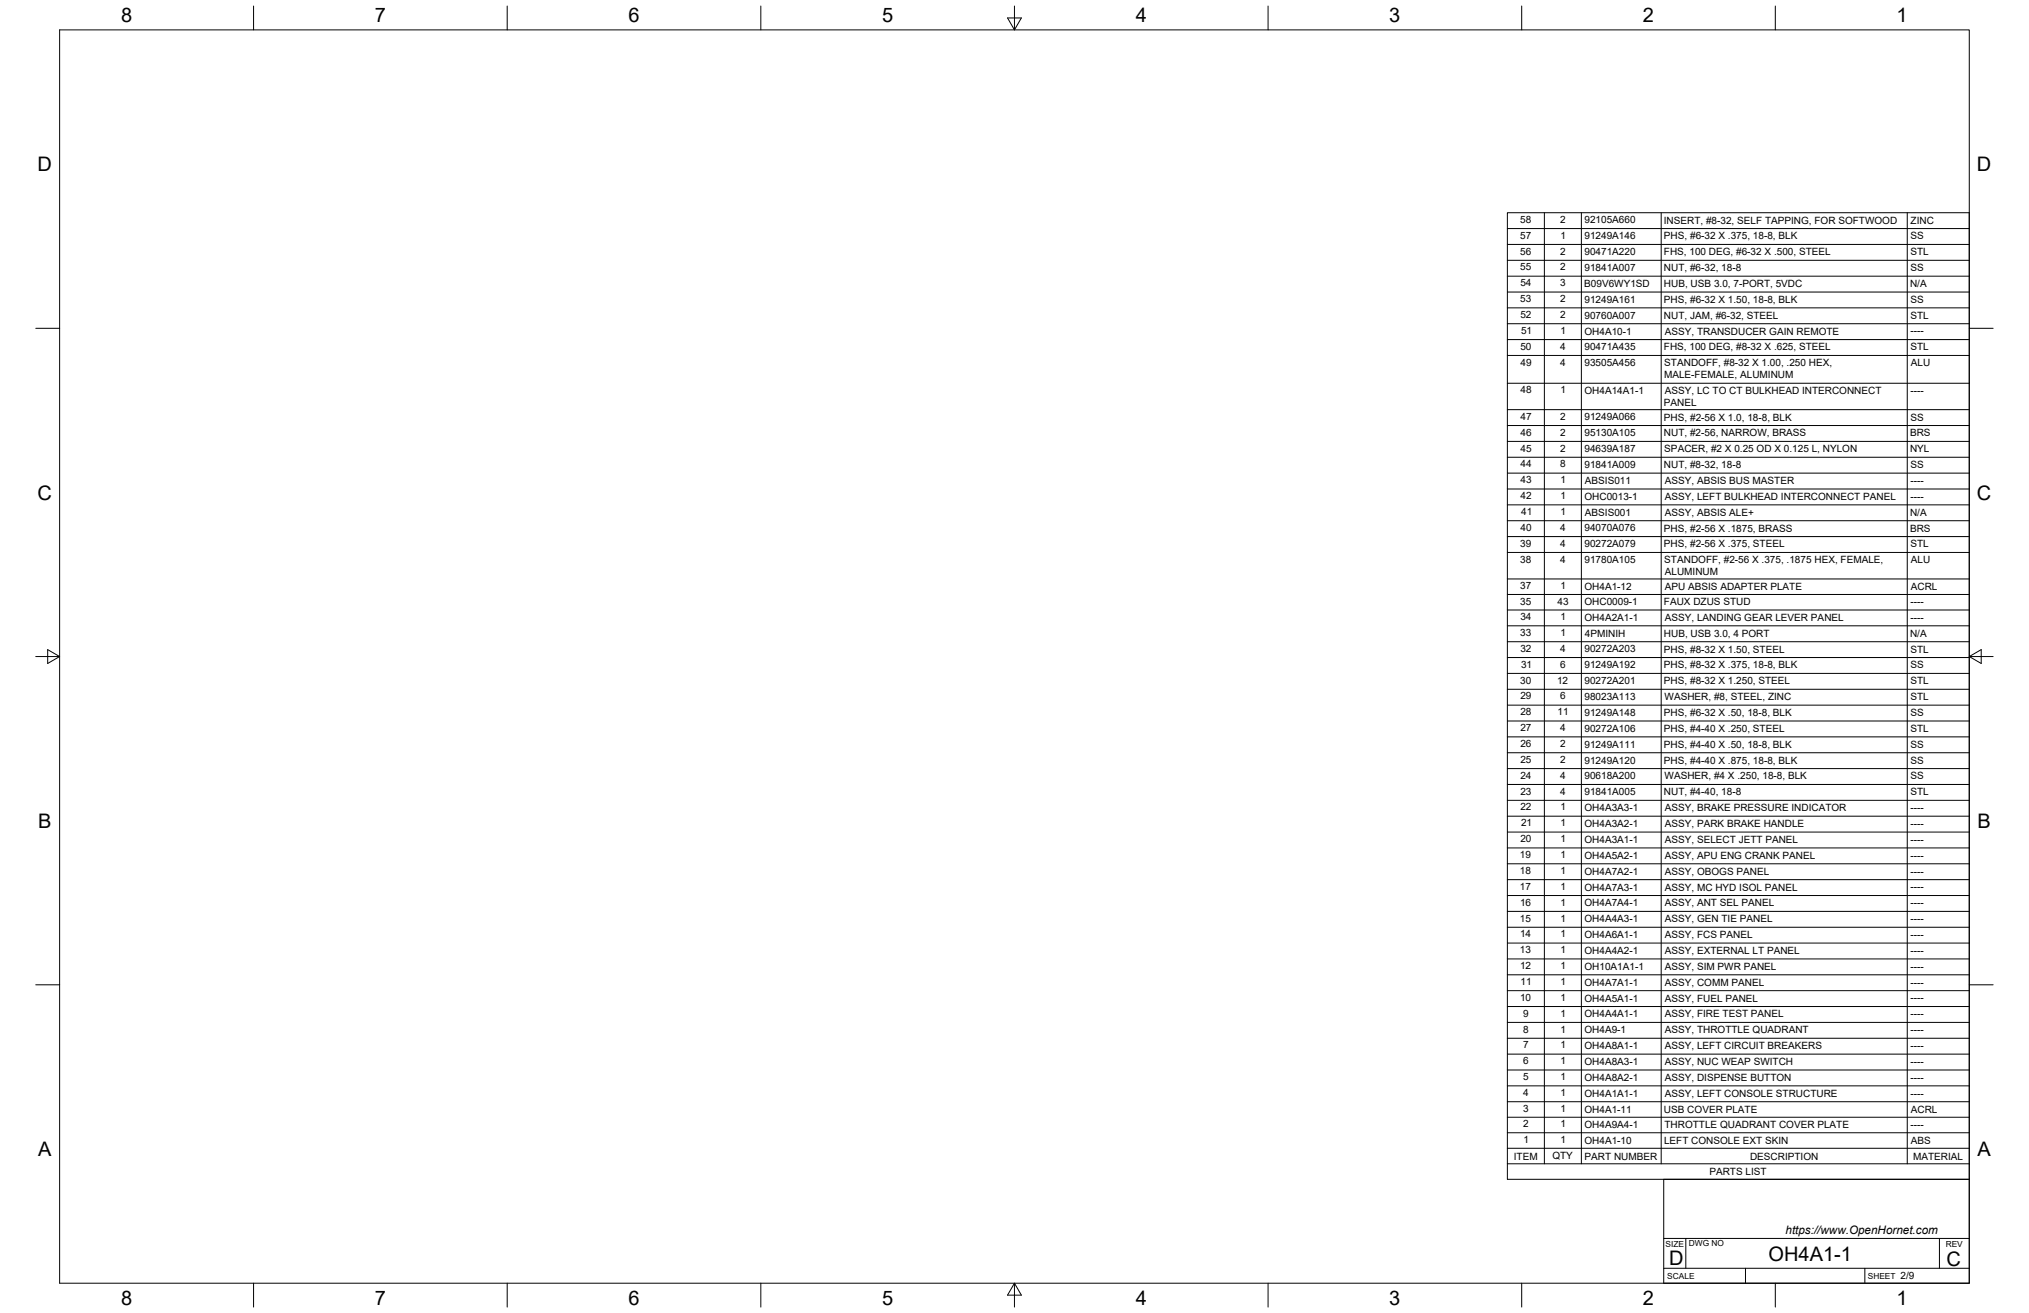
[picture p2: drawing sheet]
<svg xmlns="http://www.w3.org/2000/svg" width="864mm" height="559mm" viewBox="0 0 864 559" stroke-linecap="round" stroke-linejoin="round" font-family="sans-serif">
<defs><g id="words">
<g font-size="8.5">
<text x="51.6" y="9.4">8</text>
<text x="159.5" y="9.4">7</text>
<text x="267.5" y="9.4">6</text>
<text x="375.4" y="9.3">5</text>
<text x="483.4" y="9.4">4</text>
<text x="591.3" y="9.4">3</text>
<text x="699.3" y="9.4">2</text>
<text x="807.2" y="9.4">1</text>
<text x="16" y="72.9">D</text>
<text x="841.4" y="72.9">D</text>
<text x="16" y="212.6">C</text>
<text x="841.4" y="212.6">C</text>
<text x="16.2" y="352.3">B</text>
<text x="841.7" y="352.3">B</text>
<text x="16.2" y="492">A</text>
<text x="841.7" y="492">A</text>
<text x="710.4" y="538.4">D</text>
<text x="752.8" y="536.7">OH4A1-1</text>
<text x="828.4" y="538.8">C</text>
<text x="51.6" y="555.5">8</text>
<text x="159.5" y="555.5">7</text>
<text x="267.5" y="555.5">6</text>
<text x="375.4" y="555.4">5</text>
<text x="483.4" y="555.5">4</text>
<text x="591.3" y="555.5">3</text>
<text x="699.3" y="555.5">2</text>
<text x="807.2" y="555.5">1</text>
</g>
<text font-size="5" x="760" y="525.2">https://www.OpenHornet.com</text>
<g font-size="4.3">
<text x="647.1" y="94.8">58</text>
<text x="664.1" y="94.8">2</text>
<text x="674.4" y="95.1">92105A660</text>
<text x="708.2" y="95.1">INSERT, #8-32, SELF TAPPING, FOR SOFTWOOD</text>
<text x="813.2" y="95.1">ZINC</text>
<text x="647.1" y="101.6">57</text>
<text x="664.2" y="101.6">1</text>
<text x="674.4" y="101.9">91249A146</text>
<text x="708.2" y="101.9">PHS, #6-32 X .375, 18-8, BLK</text>
<text x="813.1" y="101.9">SS</text>
<text x="647.1" y="108.4">56</text>
<text x="664.1" y="108.4">2</text>
<text x="674.4" y="108.6">90471A220</text>
<text x="708.2" y="108.6">FHS, 100 DEG, #6-32 X .500, STEEL</text>
<text x="813.1" y="108.6">STL</text>
<text x="647.1" y="115.1">55</text>
<text x="664.1" y="115.1">2</text>
<text x="674.4" y="115.4">91841A007</text>
<text x="708.2" y="115.4">NUT, #6-32, 18-8</text>
<text x="813.1" y="115.4">SS</text>
<text x="647.1" y="121.9">54</text>
<text x="664" y="121.9">3</text>
<text x="674.3" y="122.2">B09V6WY1SD</text>
<text x="708.2" y="122.2">HUB, USB 3.0, 7-PORT, 5VDC</text>
<text x="813" y="122.2">N/A</text>
<text x="647.1" y="128.6">53</text>
<text x="664.1" y="128.6">2</text>
<text x="674.4" y="128.9">91249A161</text>
<text x="708.2" y="128.9">PHS, #6-32 X 1.50, 18-8, BLK</text>
<text x="813.1" y="128.9">SS</text>
<text x="647.1" y="135.4">52</text>
<text x="664.1" y="135.4">2</text>
<text x="674.4" y="135.6">90760A007</text>
<text x="708.2" y="135.7">NUT, JAM, #6-32, STEEL</text>
<text x="813.1" y="135.7">STL</text>
<text x="647.4" y="142.1">51</text>
<text x="664.2" y="142.1">1</text>
<text x="674.4" y="142.4">OH4A10-1</text>
<text x="708.6" y="142.4">ASSY, TRANSDUCER GAIN REMOTE</text>
<text x="813.2" y="142.3">----</text>
<text x="647.1" y="148.9">50</text>
<text x="664.1" y="148.8">4</text>
<text x="674.4" y="149.1">90471A435</text>
<text x="708.2" y="149.2">FHS, 100 DEG, #8-32 X .625, STEEL</text>
<text x="813.1" y="149.2">STL</text>
<text x="647.1" y="155.6">49</text>
<text x="664.1" y="155.6">4</text>
<text x="674.4" y="155.9">93505A456</text>
<text x="708.4" y="155.9">STANDOFF, #8-32 X 1.00, .250 HEX,</text>
<text x="813.3" y="155.9">ALU</text>
<text x="708.3" y="161">MALE-FEMALE, ALUMINUM</text>
<text x="647.1" y="167.4">48</text>
<text x="664.2" y="167.4">1</text>
<text x="674.4" y="167.7">OH4A14A1-1</text>
<text x="708.6" y="167.7">ASSY, LC TO CT BULKHEAD INTERCONNECT</text>
<text x="813.2" y="167.7">----</text>
<text x="708.2" y="172.8">PANEL</text>
<text x="647.1" y="178.7">47</text>
<text x="664.1" y="178.7">2</text>
<text x="674.4" y="178.9">91249A066</text>
<text x="708.2" y="179">PHS, #2-56 X 1.0, 18-8, BLK</text>
<text x="813.1" y="179">SS</text>
<text x="647.1" y="185.4">46</text>
<text x="664.1" y="185.4">2</text>
<text x="674.4" y="185.7">95130A105</text>
<text x="708.2" y="185.7">NUT, #2-56, NARROW, BRASS</text>
<text x="813" y="185.7">BRS</text>
<text x="647.1" y="192.2">45</text>
<text x="664.1" y="192.2">2</text>
<text x="674.4" y="192.4">94639A187</text>
<text x="708.4" y="192.5">SPACER, #2 X 0.25 OD X 0.125 L, NYLON</text>
<text x="813" y="192.4">NYL</text>
<text x="647.1" y="198.9">44</text>
<text x="664" y="198.9">8</text>
<text x="674.4" y="199.2">91841A009</text>
<text x="708.2" y="199.2">NUT, #8-32, 18-8</text>
<text x="813.1" y="199.2">SS</text>
<text x="647.1" y="205.7">43</text>
<text x="664.2" y="205.7">1</text>
<text x="674.6" y="206">ABSIS011</text>
<text x="708.6" y="206">ASSY, ABSIS BUS MASTER</text>
<text x="813.2" y="205.9">----</text>
<text x="647.2" y="212.4">42</text>
<text x="664.2" y="212.4">1</text>
<text x="674.4" y="212.7">OHC0013-1</text>
<text x="708.6" y="212.7">ASSY, LEFT BULKHEAD INTERCONNECT PANEL</text>
<text x="813.2" y="212.7">----</text>
<text x="647.4" y="219.2">41</text>
<text x="664.2" y="219.2">1</text>
<text x="674.6" y="219.5">ABSIS001</text>
<text x="708.6" y="219.5">ASSY, ABSIS ALE+</text>
<text x="813" y="219.5">N/A</text>
<text x="647.1" y="225.9">40</text>
<text x="664.1" y="225.9">4</text>
<text x="674.4" y="226.2">94070A076</text>
<text x="708.2" y="226.2">PHS, #2-56 X .1875, BRASS</text>
<text x="813" y="226.2">BRS</text>
<text x="647.1" y="232.7">39</text>
<text x="664.1" y="232.7">4</text>
<text x="674.4" y="232.9">90272A079</text>
<text x="708.2" y="233">PHS, #2-56 X .375, STEEL</text>
<text x="813.1" y="233">STL</text>
<text x="647.1" y="239.4">38</text>
<text x="664.1" y="239.4">4</text>
<text x="674.4" y="239.7">91780A105</text>
<text x="708.4" y="239.7">STANDOFF, #2-56 X .375, .1875 HEX, FEMALE,</text>
<text x="813.3" y="239.7">ALU</text>
<text x="708.6" y="244.8">ALUMINUM</text>
<text x="647.1" y="250.7">37</text>
<text x="664.2" y="250.7">1</text>
<text x="674.4" y="251">OH4A1-12</text>
<text x="708.6" y="251">APU ABSIS ADAPTER PLATE</text>
<text x="813.3" y="251">ACRL</text>
<text x="647.1" y="257.3">35</text>
<text x="662.9" y="257.3">43</text>
<text x="674.4" y="257.6">OHC0009-1</text>
<text x="708.2" y="257.6">FAUX DZUS STUD</text>
<text x="813.2" y="257.6">----</text>
<text x="647.1" y="263.9">34</text>
<text x="664.2" y="263.9">1</text>
<text x="674.4" y="264.2">OH4A2A1-1</text>
<text x="708.6" y="264.2">ASSY, LANDING GEAR LEVER PANEL</text>
<text x="813.2" y="264.2">----</text>
<text x="647.1" y="270.7">33</text>
<text x="664.2" y="270.7">1</text>
<text x="674.5" y="270.9">4PMINIH</text>
<text x="708.2" y="271">HUB, USB 3.0, 4 PORT</text>
<text x="813" y="271">N/A</text>
<text x="647.1" y="277.4">32</text>
<text x="664.1" y="277.4">4</text>
<text x="674.4" y="277.7">90272A203</text>
<text x="708.2" y="277.7">PHS, #8-32 X 1.50, STEEL</text>
<text x="813.1" y="277.7">STL</text>
<text x="647.4" y="284.2">31</text>
<text x="664" y="284.2">6</text>
<text x="674.4" y="284.4">91249A192</text>
<text x="708.2" y="284.5">PHS, #8-32 X .375, 18-8, BLK</text>
<text x="813.1" y="284.5">SS</text>
<text x="647.1" y="290.9">30</text>
<text x="662.7" y="290.9">12</text>
<text x="674.4" y="291.2">90272A201</text>
<text x="708.2" y="291.2">PHS, #8-32 X 1.250, STEEL</text>
<text x="813.1" y="291.2">STL</text>
<text x="647.1" y="297.7">29</text>
<text x="664" y="297.7">6</text>
<text x="674.4" y="297.9">98023A113</text>
<text x="708.5" y="298">WASHER, #8, STEEL, ZINC</text>
<text x="813.1" y="298">STL</text>
<text x="647.1" y="304.4">28</text>
<text x="663" y="304.4">11</text>
<text x="674.4" y="304.7">91249A148</text>
<text x="708.2" y="304.7">PHS, #6-32 X .50, 18-8, BLK</text>
<text x="813.1" y="304.7">SS</text>
<text x="647.1" y="311.2">27</text>
<text x="664.1" y="311.2">4</text>
<text x="674.4" y="311.4">90272A106</text>
<text x="708.2" y="311.5">PHS, #4-40 X .250, STEEL</text>
<text x="813.1" y="311.5">STL</text>
<text x="647.1" y="317.9">26</text>
<text x="664.1" y="317.9">2</text>
<text x="674.4" y="318.2">91249A111</text>
<text x="708.2" y="318.2">PHS, #4-40 X .50, 18-8, BLK</text>
<text x="813.1" y="318.2">SS</text>
<text x="647.1" y="324.7">25</text>
<text x="664.1" y="324.7">2</text>
<text x="674.4" y="325">91249A120</text>
<text x="708.2" y="325">PHS, #4-40 X .875, 18-8, BLK</text>
<text x="813.1" y="325">SS</text>
<text x="647.1" y="331.4">24</text>
<text x="664.1" y="331.4">4</text>
<text x="674.4" y="331.7">90618A200</text>
<text x="708.5" y="331.7">WASHER, #4 X .250, 18-8, BLK</text>
<text x="813.1" y="331.7">SS</text>
<text x="647.1" y="338.2">23</text>
<text x="664.1" y="338.2">4</text>
<text x="674.4" y="338.4">91841A005</text>
<text x="708.2" y="338.5">NUT, #4-40, 18-8</text>
<text x="813.1" y="338.5">STL</text>
<text x="647.1" y="344.9">22</text>
<text x="664.2" y="344.9">1</text>
<text x="674.4" y="345.2">OH4A3A3-1</text>
<text x="708.6" y="345.2">ASSY, BRAKE PRESSURE INDICATOR</text>
<text x="813.2" y="345.2">----</text>
<text x="647.4" y="351.7">21</text>
<text x="664.2" y="351.7">1</text>
<text x="674.4" y="352">OH4A3A2-1</text>
<text x="708.6" y="352">ASSY, PARK BRAKE HANDLE</text>
<text x="813.2" y="351.9">----</text>
<text x="647.1" y="358.4">20</text>
<text x="664.2" y="358.4">1</text>
<text x="674.4" y="358.7">OH4A3A1-1</text>
<text x="708.6" y="358.7">ASSY, SELECT JETT PANEL</text>
<text x="813.2" y="358.7">----</text>
<text x="646.9" y="365.2">19</text>
<text x="664.2" y="365.2">1</text>
<text x="674.4" y="365.5">OH4A5A2-1</text>
<text x="708.6" y="365.5">ASSY, APU ENG CRANK PANEL</text>
<text x="813.2" y="365.4">----</text>
<text x="646.9" y="371.9">18</text>
<text x="664.2" y="371.9">1</text>
<text x="674.4" y="372.2">OH4A7A2-1</text>
<text x="708.6" y="372.2">ASSY, OBOGS PANEL</text>
<text x="813.2" y="372.2">----</text>
<text x="646.9" y="378.7">17</text>
<text x="664.2" y="378.7">1</text>
<text x="674.4" y="379">OH4A7A3-1</text>
<text x="708.6" y="379">ASSY, MC HYD ISOL PANEL</text>
<text x="813.2" y="378.9">----</text>
<text x="647" y="385.4">16</text>
<text x="664.2" y="385.4">1</text>
<text x="674.4" y="385.7">OH4A7A4-1</text>
<text x="708.6" y="385.7">ASSY, ANT SEL PANEL</text>
<text x="813.2" y="385.7">----</text>
<text x="646.9" y="392.2">15</text>
<text x="664.2" y="392.2">1</text>
<text x="674.4" y="392.5">OH4A4A3-1</text>
<text x="708.6" y="392.5">ASSY, GEN TIE PANEL</text>
<text x="813.2" y="392.5">----</text>
<text x="647" y="398.9">14</text>
<text x="664.2" y="398.9">1</text>
<text x="674.4" y="399.2">OH4A6A1-1</text>
<text x="708.6" y="399.2">ASSY, FCS PANEL</text>
<text x="813.2" y="399.2">----</text>
<text x="646.9" y="405.7">13</text>
<text x="664.2" y="405.7">1</text>
<text x="674.4" y="406">OH4A4A2-1</text>
<text x="708.6" y="406">ASSY, EXTERNAL LT PANEL</text>
<text x="813.2" y="405.9">----</text>
<text x="647" y="412.5">12</text>
<text x="664.2" y="412.5">1</text>
<text x="674.4" y="412.8">OH10A1A1-1</text>
<text x="708.6" y="412.8">ASSY, SIM PWR PANEL</text>
<text x="813.2" y="412.7">----</text>
<text x="647.2" y="419.2">11</text>
<text x="664.2" y="419.2">1</text>
<text x="674.4" y="419.5">OH4A7A1-1</text>
<text x="708.6" y="419.5">ASSY, COMM PANEL</text>
<text x="813.2" y="419.4">----</text>
<text x="647" y="426">10</text>
<text x="664.2" y="426">1</text>
<text x="674.4" y="426.3">OH4A5A1-1</text>
<text x="708.6" y="426.3">ASSY, FUEL PANEL</text>
<text x="813.2" y="426.2">----</text>
<text x="648.3" y="432.7">9</text>
<text x="664.2" y="432.7">1</text>
<text x="674.4" y="433">OH4A4A1-1</text>
<text x="708.6" y="433">ASSY, FIRE TEST PANEL</text>
<text x="813.2" y="432.9">----</text>
<text x="648.3" y="439.5">8</text>
<text x="664.2" y="439.5">1</text>
<text x="674.4" y="439.8">OH4A9-1</text>
<text x="708.6" y="439.8">ASSY, THROTTLE QUADRANT</text>
<text x="813.2" y="439.7">----</text>
<text x="648.3" y="446.2">7</text>
<text x="664.2" y="446.2">1</text>
<text x="674.4" y="446.5">OH4A8A1-1</text>
<text x="708.6" y="446.5">ASSY, LEFT CIRCUIT BREAKERS</text>
<text x="813.2" y="446.4">----</text>
<text x="648.3" y="453">6</text>
<text x="664.2" y="453">1</text>
<text x="674.4" y="453.3">OH4A8A3-1</text>
<text x="708.6" y="453.3">ASSY, NUC WEAP SWITCH</text>
<text x="813.2" y="453.2">----</text>
<text x="648.3" y="459.7">5</text>
<text x="664.2" y="459.7">1</text>
<text x="674.4" y="460">OH4A8A2-1</text>
<text x="708.6" y="460">ASSY, DISPENSE BUTTON</text>
<text x="813.2" y="460">----</text>
<text x="648.3" y="466.4">4</text>
<text x="664.2" y="466.5">1</text>
<text x="674.4" y="466.8">OH4A1A1-1</text>
<text x="708.6" y="466.8">ASSY, LEFT CONSOLE STRUCTURE</text>
<text x="813.2" y="466.7">----</text>
<text x="648.3" y="473.2">3</text>
<text x="664.2" y="473.2">1</text>
<text x="674.4" y="473.5">OH4A1-11</text>
<text x="708.2" y="473.5">USB COVER PLATE</text>
<text x="813.3" y="473.5">ACRL</text>
<text x="648.3" y="479.8">2</text>
<text x="664.2" y="479.8">1</text>
<text x="674.4" y="480.1">OH4A9A4-1</text>
<text x="708.5" y="480.1">THROTTLE QUADRANT COVER PLATE</text>
<text x="813.2" y="480.1">----</text>
<text x="648.4" y="486.4">1</text>
<text x="664.2" y="486.4">1</text>
<text x="674.4" y="486.7">OH4A1-10</text>
<text x="708.3" y="486.7">LEFT CONSOLE EXT SKIN</text>
<text x="813.3" y="486.7">ABS</text>
<text x="644.3" y="493.5">ITEM</text>
<text x="660.7" y="493.4">QTY</text>
<text x="674.4" y="493.5">PART NUMBER</text>
<text x="744.9" y="493.5">DESCRIPTION</text>
<text x="814.2" y="493.5">MATERIAL</text>
<text x="727.6" y="500.1">PARTS LIST</text>
<text x="809" y="544.5">2/9</text>
</g>
<g font-size="3.5">
<text x="708.9" y="530.9">SIZE</text>
<text x="718.9" y="530.5">DWG NO</text>
<text x="828.2" y="530.9">REV</text>
<text x="709.6" y="544.2">SCALE</text>
<text x="795" y="544.2">SHEET</text>
</g>
</g></defs>
<!-- layer: Border -->
<g fill="none" stroke="#000" stroke-width=".43">
<path d="M25.4 12.7h812.8v533.4h-812.8zM107.9 2.6v10.1M215.9 2.6v10.1M323.8 2.6v10.1M428.8 7.6h5.9l-2.9 5.1zM431.8 2.6v10.1M539.7 2.6v10.1M647.7 2.6v10.1M755.6 2.6v10.1M15.2 139.7h10.2M838.2 139.7h10.1M15.2 279.4h10.2"/>
<path d="M20.3 276.5l5.1 2.9-5.1 3zM838.2 279.4l5.1-2.9v5.9zM838.2 279.4h10.1M15.2 419.1h10.2M838.2 419.1h10.1M107.9 546.1v10.2M215.9 546.1v10.2M323.8 546.1v10.2M431.8 546.1l2.9 5.1h-5.9zM431.8 546.1v10.2M539.7 546.1v10.2M647.7 546.1v10.2"/>
<path d="M755.6 546.1v10.2"/>
</g>
<!-- layer: Titleblock -->
<path d="M708.1 501.9h130.1v44.2h-130.1zM708.1 539.8h130.1M708.1 527.1h130.1M717.5 527.1v12.7M742.9 539.8v6.3M793.7 539.8v6.3M825.5 527.1v12.7" fill="none" stroke="#000" stroke-width=".43"/>
<!-- layer: Parts Lists -->
<g fill="none" stroke="#000" stroke-width=".43">
<path d="M641.6 90.5h196.6v411.4h-196.6zM641.6 97.3h196.6M657.3 90.5v404.8M673.1 90.5v404.8M707.1 90.5v404.8M811.8 90.5v404.8M641.6 117.5h196.6M641.6 110.8h196.6M641.6 104h196.6M641.6 137.8h196.6M641.6 131h196.6M641.6 124.3h196.6"/>
<path d="M641.6 151.3h196.6M641.6 144.5h196.6M641.6 174.3h196.6M641.6 163.1h196.6M641.6 194.6h196.6M641.6 187.9h196.6M641.6 181.1h196.6M641.6 214.9h196.6M641.6 208.1h196.6M641.6 201.4h196.6M641.6 235.1h196.6M641.6 228.4h196.6"/>
<path d="M641.6 221.6h196.6M641.6 259.6h196.6M641.6 253h196.6M641.6 246.4h196.6M641.6 279.8h196.6M641.6 273.1h196.6M641.6 266.3h196.6M641.6 293.3h196.6M641.6 286.6h196.6M641.6 313.6h196.6M641.6 306.9h196.6M641.6 300.1h196.6"/>
<path d="M641.6 333.9h196.6M641.6 327.1h196.6M641.6 320.4h196.6M641.6 354.1h196.6M641.6 347.4h196.6M641.6 340.6h196.6M641.6 374.4h196.6M641.6 367.6h196.6M641.6 360.9h196.6M641.6 394.6h196.6M641.6 387.9h196.6M641.6 381.1h196.6"/>
<path d="M641.6 414.9h196.6M641.6 408.1h196.6M641.6 401.4h196.6M641.6 435.1h196.6M641.6 428.4h196.6M641.6 421.6h196.6M641.6 455.4h196.6M641.6 448.6h196.6M641.6 441.9h196.6M641.6 475.5h196.6M641.6 468.9h196.6M641.6 462.1h196.6"/>
<path d="M641.6 495.3h196.6M641.6 488.7h196.6M641.6 482.1h196.6"/>
</g>
<use href="#words"/>
</svg>
